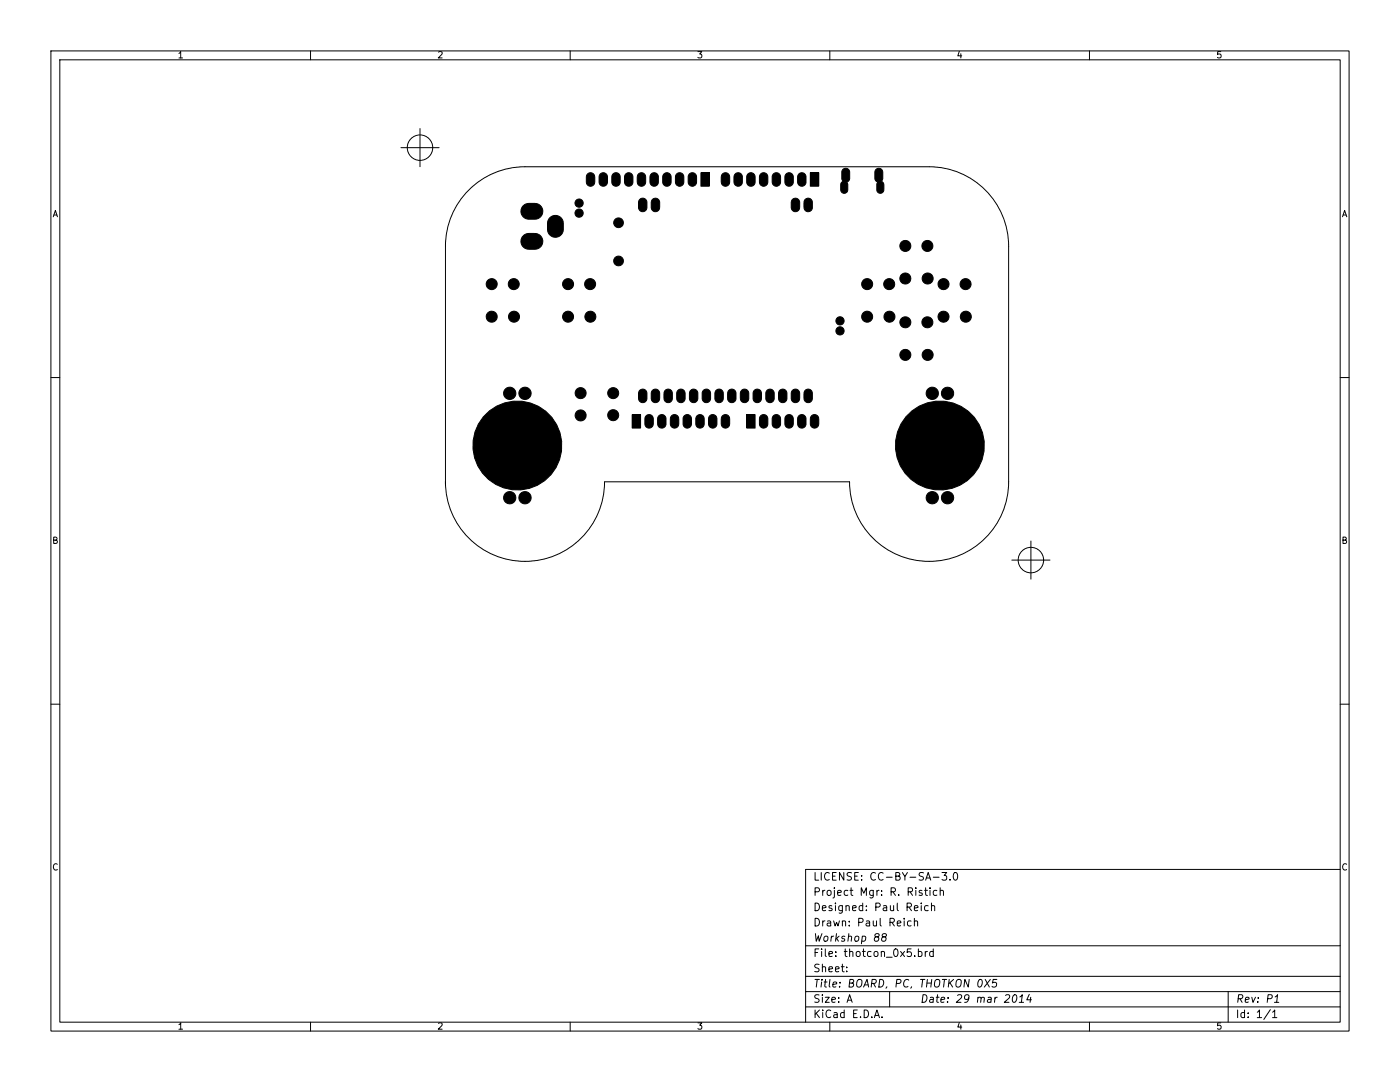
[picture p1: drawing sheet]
<svg xmlns="http://www.w3.org/2000/svg" width="279mm" height="216mm" viewBox="0 0 279 216" stroke-linecap="round" stroke-linejoin="round" font-family="sans-serif">
<g fill="none" stroke="#000" stroke-width=".2">
<path d="M10.2 10.2h259v195.5h-259zM11.9 11.9h255.6v192.1h-255.6zM35.7 10.7l.4-.4v1.3M35.7 11.6h.7M62 10.2v1.7M87.5 10.4l.5-.1 .2 .4-.7 .9h.7M113.8 10.2v1.7M139.3 10.3h.8l-.5 .5 .4 .1v.5l-.2 .2-.5-.2M165.6 10.2v1.7M191.5 10.2l-.3 .9h.7M191.8 10.7v.9M217.4 10.2v1.7"/>
<path d="M243.6 10.3h-.6v.6l.2-.1h.4l.1 .2-.1 .4-.1 .2-.5-.2M80 29.5h7.6M83.8 25.7v7.6M117.3 34.7a.84 .84 0 0 1 .9-.2 .84 .84 0 0 1 .5 .8v1a.84 .84 0 0 1-.8 .9 .84 .84 0 0 1-.9-.9v-1.2zM119.8 34.7a.84 .84 0 0 1 .9-.2 .84 .84 0 0 1 .5 .8v1a.84 .84 0 0 1-.8 .9 .84 .84 0 0 1-.8-.9v-1.2zM122.3 34.7a.84 .84 0 0 1 1-.2 .84 .84 0 0 1 .5 .8v1a.84 .84 0 0 1-.9 .9 .84 .84 0 0 1-.8-.9v-1.2zM124.9 34.7a.84 .84 0 0 1 .9-.2 .84 .84 0 0 1 .5 .8v1a.84 .84 0 0 1-.8 .9 .84 .84 0 0 1-.9-.9l.1-1.2zM127.4 34.7a.84 .84 0 0 1 .9-.2 .84 .84 0 0 1 .6 .8v1a.84 .84 0 0 1-.9 .9 .84 .84 0 0 1-.8-.9v-1.2zM127.7 39.8a.84 .84 0 0 1 .9-.2 .84 .84 0 0 1 .5 .8v1a.84 .84 0 0 1-.8 .8 .84 .84 0 0 1-.9-.8l.1-1.2zM130 34.7a.84 .84 0 0 1 .9-.2 .84 .84 0 0 1 .5 .8v1a.84 .84 0 0 1-.8 .9 .84 .84 0 0 1-.9-.9v-1.2zM130.2 39.8a.84 .84 0 0 1 .9-.2 .84 .84 0 0 1 .5 .8v1a.84 .84 0 0 1-.8 .8 .84 .84 0 0 1-.8-.8v-1.2zM132.5 34.7a.84 .84 0 0 1 .9-.2 .84 .84 0 0 1 .5 .8v1a.84 .84 0 0 1-.8 .9 .84 .84 0 0 1-.8-.9v-1.2z"/>
<path d="M135 34.7a.84 .84 0 0 1 1-.2 .84 .84 0 0 1 .5 .8v1a.84 .84 0 0 1-.9 .9 .84 .84 0 0 1-.8-.9v-1.2zM137.6 34.7a.84 .84 0 0 1 .9-.2 .84 .84 0 0 1 .5 .8v1a.84 .84 0 0 1-.8 .9 .84 .84 0 0 1-.9-.9l.1-1.2zM139.9 34.5h1.7v2.7h-1.7zM144.2 34.7a.84 .84 0 0 1 .9-.2 .84 .84 0 0 1 .5 .8v1a.84 .84 0 0 1-.8 .9 .84 .84 0 0 1-.9-.9l.1-1.2zM146.7 34.7a.84 .84 0 0 1 1-.2 .84 .84 0 0 1 .5 .8v1a.84 .84 0 0 1-.9 .9 .84 .84 0 0 1-.8-.9v-1.2zM149.3 34.7a.84 .84 0 0 1 .9-.2 .84 .84 0 0 1 .5 .8v1a.84 .84 0 0 1-.8 .9 .84 .84 0 0 1-.9-.9v-1.2zM151.8 34.7a.84 .84 0 0 1 .9-.2 .84 .84 0 0 1 .5 .8v1a.84 .84 0 0 1-.8 .9 .84 .84 0 0 1-.8-.9v-1.2zM154.4 34.7a.84 .84 0 0 1 .9-.2 .84 .84 0 0 1 .5 .8v1a.84 .84 0 0 1-.9 .9 .84 .84 0 0 1-.8-.9v-1.2zM156.9 34.7a.84 .84 0 0 1 .9-.2 .84 .84 0 0 1 .5 .8v1a.84 .84 0 0 1-.8 .9 .84 .84 0 0 1-.9-.9l.1-1.2zM158.2 39.8a.84 .84 0 0 1 .9-.2 .84 .84 0 0 1 .5 .8v1a.84 .84 0 0 1-.8 .8 .84 .84 0 0 1-.9-.8v-1.2zM159.4 34.7a.84 .84 0 0 1 1-.2 .84 .84 0 0 1 .5 .8v1a.84 .84 0 0 1-.9 .9 .84 .84 0 0 1-.8-.9v-1.2zM160.7 39.8a.84 .84 0 0 1 .9-.2 .84 .84 0 0 1 .5 .8v1a.84 .84 0 0 1-.8 .8 .84 .84 0 0 1-.8-.8v-1.2z"/>
<path d="M161.7 34.5h1.7v2.7h-1.7zM168.2 33.8a.79 .79 0 0 1 .9-.2 .79 .79 0 0 1 .5 .8v1.3l-.6 .7 .2 .3v1.2a.71 .71 0 0 1-.7 .7 .71 .71 0 0 1-.7-.7v-1.2l.4-.5-.2-.6v-1.4zM174.8 33.8a.79 .79 0 0 1 .9-.2 .79 .79 0 0 1 .5 .8v1.3l-.3 .5 .5 .5v1.2a.71 .71 0 0 1-.7 .7 .71 .71 0 0 1-.7-.7l.1-1.6a.79 .79 0 0 1-.5-.7v-1.4zM10.6 43.3l.4-1.3 .5 1.3M10.7 42.9h.7M104.4 41l.3-.1a2.93 2.93 0 0 1 2.1-.3 1.58 1.58 0 0 1 1.5 1.6 1.58 1.58 0 0 1-1.6 1.5h-1.2a1.58 1.58 0 0 1-1.4-.9 1.58 1.58 0 0 1 .3-1.8zM104.4 47l.3-.2a2.9 2.9 0 0 1 2-.2 1.58 1.58 0 0 1 1.6 1.6 1.58 1.58 0 0 1-1.6 1.5h-1.2a1.58 1.58 0 0 1-1.4-.9 1.58 1.58 0 0 1 .3-1.8zM109.7 43.4a1.58 1.58 0 0 1 1.8-.3 1.58 1.58 0 0 1 .9 1.5v1.2a1.58 1.58 0 0 1-1.6 1.6 1.58 1.58 0 0 1-1.5-1.6v-1.6zM267.9 43.3l.5-1.3 .4 1.3M268 42.9h.7M10.2 75.3h1.7M127.7 77.9a.84 .84 0 0 1 .9-.2 .84 .84 0 0 1 .5 .8v1a.84 .84 0 0 1-.8 .8 .84 .84 0 0 1-.9-.8l.1-1.2z"/>
<path d="M130.2 77.9a.84 .84 0 0 1 .9-.2 .84 .84 0 0 1 .5 .8v1a.84 .84 0 0 1-.8 .8 .84 .84 0 0 1-.8-.8v-1.2zM132.8 77.9a.84 .84 0 0 1 .9-.2 .84 .84 0 0 1 .5 .8v1a.84 .84 0 0 1-.8 .8 .84 .84 0 0 1-.9-.8v-1.2zM135.3 77.9a.84 .84 0 0 1 .9-.2 .84 .84 0 0 1 .5 .8v1a.84 .84 0 0 1-.8 .8 .84 .84 0 0 1-.8-.8v-1.2zM137.8 77.9a.84 .84 0 0 1 1-.2 .84 .84 0 0 1 .5 .8v1a.84 .84 0 0 1-.9 .8 .84 .84 0 0 1-.8-.8v-1.2zM140.4 77.9a.84 .84 0 0 1 .9-.2 .84 .84 0 0 1 .5 .8v1a.84 .84 0 0 1-.8 .8 .84 .84 0 0 1-.9-.8l.1-1.2zM142.9 77.9a.84 .84 0 0 1 .9-.2 .84 .84 0 0 1 .5 .8v1a.84 .84 0 0 1-.8 .8 .84 .84 0 0 1-.8-.8v-1.2zM145.5 77.9a.84 .84 0 0 1 .9-.2 .84 .84 0 0 1 .5 .8v1a.84 .84 0 0 1-.8 .8 .84 .84 0 0 1-.9-.8v-1.2zM148 77.9a.84 .84 0 0 1 .9-.2 .84 .84 0 0 1 .5 .8v1a.84 .84 0 0 1-.8 .8 .84 .84 0 0 1-.8-.8v-1.2zM150.5 77.9a.84 .84 0 0 1 1-.2 .84 .84 0 0 1 .5 .8v1a.84 .84 0 0 1-.9 .8 .84 .84 0 0 1-.8-.8v-1.2zM153.1 77.9a.84 .84 0 0 1 .9-.2 .84 .84 0 0 1 .5 .8v1a.84 .84 0 0 1-.8 .8 .84 .84 0 0 1-.9-.8l.1-1.2zM155.6 77.9a.84 .84 0 0 1 .9-.2 .84 .84 0 0 1 .5 .8v1a.84 .84 0 0 1-.8 .8 .84 .84 0 0 1-.8-.8v-1.2zM158.2 77.9a.84 .84 0 0 1 .9-.2 .84 .84 0 0 1 .5 .8v1a.84 .84 0 0 1-.8 .8 .84 .84 0 0 1-.9-.8v-1.2z"/>
<path d="M160.7 77.9a.84 .84 0 0 1 .9-.2 .84 .84 0 0 1 .5 .8v1a.84 .84 0 0 1-.8 .8 .84 .84 0 0 1-.8-.8v-1.2zM267.5 75.3h1.7M88.9 96.1a15.9 15.9 0 0 0 15.9 15.9 15.9 15.9 0 0 0 15.9-15.9h48.8a15.9 15.9 0 0 0 15.9 15.9 15.9 15.9 0 0 0 15.9-15.9v-47a15.9 15.9 0 0 0-15.9-15.8h-80.6a15.9 15.9 0 0 0-15.9 15.8v47.7M126.2 82.7h1.6v2.7h-1.6zM129 83a.84 .84 0 0 1 .9-.2 .84 .84 0 0 1 .5 .8v1a.84 .84 0 0 1-.9 .8 .84 .84 0 0 1-.8-.8v-1.2zM131.5 83a.84 .84 0 0 1 .9-.2 .84 .84 0 0 1 .5 .8v1a.84 .84 0 0 1-.8 .8 .84 .84 0 0 1-.9-.8l.1-1.2zM134 83a.84 .84 0 0 1 1-.2 .84 .84 0 0 1 .5 .8v1a.84 .84 0 0 1-.9 .8 .84 .84 0 0 1-.8-.8v-1.2zM136.6 83a.84 .84 0 0 1 .9-.2 .84 .84 0 0 1 .5 .8v1a.84 .84 0 0 1-.8 .8 .84 .84 0 0 1-.9-.8v-1.2zM139.1 83a.84 .84 0 0 1 .9-.2 .84 .84 0 0 1 .5 .8v1a.84 .84 0 0 1-.8 .8 .84 .84 0 0 1-.8-.8v-1.2zM141.7 83a.84 .84 0 0 1 .9-.2 .84 .84 0 0 1 .5 .8v1a.84 .84 0 0 1-.9 .8 .84 .84 0 0 1-.8-.8v-1.2zM144.2 83a.84 .84 0 0 1 .9-.2 .84 .84 0 0 1 .5 .8v1a.84 .84 0 0 1-.8 .8 .84 .84 0 0 1-.9-.8l.1-1.2zM149 82.7h1.7v2.7h-1.7z"/>
<path d="M151.8 83a.84 .84 0 0 1 .9-.2 .84 .84 0 0 1 .5 .8v1a.84 .84 0 0 1-.8 .8 .84 .84 0 0 1-.8-.8v-1.2zM154.4 83a.84 .84 0 0 1 .9-.2 .84 .84 0 0 1 .5 .8v1a.84 .84 0 0 1-.9 .8 .84 .84 0 0 1-.8-.8v-1.2zM156.9 83a.84 .84 0 0 1 .9-.2 .84 .84 0 0 1 .5 .8v1a.84 .84 0 0 1-.8 .8 .84 .84 0 0 1-.9-.8l.1-1.2zM159.4 83a.84 .84 0 0 1 1-.2 .84 .84 0 0 1 .5 .8v1a.84 .84 0 0 1-.9 .8 .84 .84 0 0 1-.8-.8v-1.2zM162 83a.84 .84 0 0 1 .9-.2 .84 .84 0 0 1 .5 .8v1a.84 .84 0 0 1-.8 .8 .84 .84 0 0 1-.9-.8v-1.2zM10.7 107.8l.6-.1v-.4l-.6-.1v1.2h.5l.2-.4-.3-.2M201.9 111.8h7.7M205.7 108v7.6M268 107.8l.6-.1v-.4l-.6-.1v1.2h.5l.2-.4-.3-.2M10.2 140.5h1.7M267.5 140.5h1.7M11.4 172.5a.6 .6 0 0 0-.8 .4 .6 .6 0 0 0 .6 .7l.2-.1"/>
<path d="M162.7 177.9h.7l.1-.2v-.4l-.3-.2h-.5v1.6M162.7 174.1v1.5h.7M163.9 174.1v1.5M164.2 177.7v1M164.6 177.7h-.3l-.1 .2M165.1 177.8l.3-.1 .4 .1 .1 .6-.2 .2-.3 .1-.3-.2zM165.5 174.2a.61 .61 0 0 0-.8 0 .61 .61 0 0 0-.1 .8 .57 .57 0 0 0 .3 .6 .57 .57 0 0 0 .6-.1M166.2 174.8h.5M166.5 177.7v1.3l-.3 .2M166.5 177.1v.2M166.9 174.1h-.7v1.5h.7M167.2 178.2l.7-.2-.1-.3h-.4l-.2 .2v.7h.6"/>
<path d="M168.4 174.1v1.5l-.9-1.5v1.5M169.2 177.7h-.4l-.3 .2 .1 .7h.6M169.6 177.7h.6M169.9 177.1v1.4l.3 .2M169.9 174.2l-.6-.1-.2 .3 .1 .4 .7 .2v.5l-.3 .1h-.5M170.6 174.8h.5M171.3 174.1h-.7v1.5h.7M171.9 178.7v-1.6l.5 1.1 .5-1.1v1.6M172 175.5v.1M172 174.7v.1M174.3 177.7v1.2l-.3 .3-.4-.1M174.3 177.7h-.5l-.2 .2 .1 .7h.6"/>
<path d="M174.7 174.2a.61 .61 0 0 0-.7 0 .61 .61 0 0 0-.2 .8 .57 .57 0 0 0 .3 .6 .57 .57 0 0 0 .6-.1M175 177.7v1M175.4 177.7h-.2l-.2 .2M175.9 178.5v.2M175.9 177.7v.2M176.2 174.2a.61 .61 0 0 0-.7 0 .61 .61 0 0 0-.2 .8 .57 .57 0 0 0 .3 .6 .57 .57 0 0 0 .6-.1M176.9 175h1.2M177.8 177.9h.8l.1-.2-.1-.4-.2-.2h-.6v1.6M178.2 177.9l.5 .8M178.8 174.8h.6l.2-.3-.2-.3-.6-.1v1.5h.6l.3-.3a.4 .4 0 0 0-.4-.5M179.4 178.5v.2M180.1 174.1l.5 .8 .5-.8"/>
<path d="M180.6 174.9v.7M181.2 177.9h.8l.1-.2-.1-.4-.2-.2h-.6v1.6M181.6 177.9l.5 .8M181.6 175h1.2M182.8 177.1v.2M182.8 177.7v1M184 177.7h-.4l-.2 .2 .1 .2 .5 .1v.4h-.6M184.3 174.2l-.6-.1-.3 .3 .2 .4 .6 .2v.5l-.2 .1h-.6M184.5 177.7h.6M184.7 177.1v1.4l.4 .2M184.7 175.6l.5-1.5 .5 1.5M184.9 175.2h.7"/>
<path d="M185.6 177.1v.2M185.6 177.7v1M186.3 175h1.1M187 177.7h-.5l-.2 .2 .1 .7h.6M187.6 177.8l.3-.1h.3l.1 1M187.6 177.1v1.6M188 174.1h.9l-.5 .6 .5 .1v.7l-.3 .1-.6-.1M189.6 175.5v.1M190.4 174.2l.2-.1a.81 .81 0 0 1 .5 .8 .81 .81 0 0 1-.5 .7l-.2-.1-.2-.5zM267.5 173.5h-106.7v30.5M268.7 172.5a.6 .6 0 0 0-.8 .4 .6 .6 0 0 0 .6 .7l.2-.1M160.8 188.7h106.7"/>
<path d="M160.8 194.8h106.7M160.8 197.9h106.7M162.7 195.4h.8M162.7 183.2a.77 .77 0 0 1 .8 .8 .77 .77 0 0 1-.8 .8zM162.7 180.2a.77 .77 0 0 1 .8 .8 .77 .77 0 0 1-.8 .7zM162.7 190.1h.5M162.7 186.3l.2 1.5 .4-1.1 .2 1.1 .5-1.5M163.1 195.4l-.2 1.6M163.4 189.3h-.7v1.6M163.5 198.6l-.6-.1-.3 .3 .1 .3 .7 .3v.5l-.2 .1-.6-.1M163.5 192.5l-.6-.1-.3 .3 .1 .3 .7 .3v.5l-.2 .1-.6-.1M164 189.3v.2"/>
<path d="M164 195.9l-.2 1.1M164 189.8v1.1M164 195.4v.2M164.1 198.5v.1M164.1 193l.2-.1 .4 .1 .1 .9M164.1 181.2l.7-.1v-.3l-.5-.1-.2 .2 .1 .7h.6M164.1 192.4v1.5M164.1 199v1M164.2 183.8v1M164.5 195.9h.6M164.5 186.9l.3-.1 .4 .1v.6l-.2 .2-.4 .1-.2-.1zM164.6 183.8h-.3l-.1 .2"/>
<path d="M164.7 199h.8l-.8 1h.8M164.7 189.3v1.3l.2 .3M164.8 195.4l-.2 1.3 .3 .3M165.1 183.8h.6l.1 1M165.4 190.4l.8-.2-.1-.3-.5-.1-.2 .3 .1 .7h.6M165.4 193.4l.8-.1-.1-.3-.5-.1-.2 .2 .1 .7h.6M165.6 195.4l-.1 1.3 .2 .3M165.8 184.1l-.5 .1-.2 .2 .2 .4 .5-.1M165.9 186.8l-.1 1M166 199.5l.7-.1v-.3l-.5-.1-.2 .2 .1 .7h.6M166 180.8l-.4-.1-.2 .2 .1 .2 .5 .2v.3h-.6M166.2 196.5l.8-.2-.1-.3h-.5l-.2 .7 .2 .3 .4-.1"/>
<path d="M166.4 186.8l-.5 .3M166.4 183.8l.3 1 .3-.8 .2 .8 .3-1M166.7 193.4l.8-.1-.1-.3-.4-.1-.3 .2 .1 .7h.6M166.7 180.2v.1M166.7 180.7v1M166.8 190.7v.2M166.8 189.9v.2M166.9 186.3l-.1 1.5M167 187.2l.3 .6M167.4 199.9v.1M167.4 199.1v.1M167.5 186.8l-.7 .6"/>
<path d="M167.6 196.8l-.1 .2M167.7 196l-.1 .2M167.9 192.9h.6M168.1 192.4v1.3l.4 .2M168.1 183.9l.2-.1h.4l.1 1M168.1 180.7v1.2l-.3 .3h-.3M168.1 180.8l-.4-.1-.3 .3 .1 .6h.6M168.1 183.8v1M168.5 189.8h.6M168.6 186.9a.37 .37 0 0 0-.6 .2l.6 .4-.3 .3-.4-.1M168.7 189.3v1.3l.4 .3M168.8 180.8l.3-.1 .3 .1 .1 .9"/>
<path d="M168.8 180.7v1M169 193.8v.1M169 193v.1M169.2 199.6h.7M169.3 186.9l.3-.1 .3 .1v.9M169.4 186.3l-.2 1.5M169.5 184.6v.2M169.5 183.8v.2M169.5 196.2l.7-.1 .2-.2-.1-.3-.2-.2h-.5l-.2 1.6h.6l.3-.2 .1-.3-.4-.3M169.6 190l.2-.2 .3 .1 .1 1M169.6 189.3v1.6M170.1 181.2l.8-.1-.1-.3-.4-.1-.3 .2 .1 .7h.6"/>
<path d="M170.7 186.9l.2-.1 .5 .1v.6l-.2 .2-.4 .1-.2-.1zM170.9 190l.3-.2 .4 .2 .1 .6-.2 .2-.3 .1-.3-.2zM171.1 195.7a.53 .53 0 0 1 .9 0 1.12 1.12 0 0 1-.5 1.3l-.4-.1a1.14 1.14 0 0 1 0-1.2zM171.4 184h.7l.1-.2v-.4l-.2-.2h-.6v1.6M172.1 186.9l.4-.1 .3 .3-.2 .6h-.6M172.1 189.8h.6M172.1 186.8l-.2 1.5M172.2 180.8l-.5-.1-.2 .3 .1 .6h.6M172.2 180.2v1.5M172.3 189.3v1.3l.4 .3M172.3 197l.7-1.6 .4 1.6M172.5 196.5h.8"/>
<path d="M172.9 183.8h.6l.1 1M172.9 181.6v.1M172.9 180.8v.1M173.6 184.1l-.6 .1-.2 .2 .2 .4 .6-.1M173.8 189.9l-.4-.1-.3 .3 .2 .7h.5M174 196.2h.7l.2-.3-.1-.3-.2-.2h-.5l-.2 1.6M174.3 183.8l.1 .9 .3 .1 .2-.2M174.3 196.2l.4 .8M174.5 190l.2-.2 .5 .2v.6l-.1 .2-.4 .1-.2-.2zM174.8 181l.7-.1 .2-.2-.1-.4-.2-.1h-.6v1.5M174.8 186.9l-.2-.2 .1-.3 .2-.1 .5 .1 .1 .2-.1 .2-.7 .2-.2 .2 .1 .5a.5 .5 0 0 0 .7 0 .5 .5 0 0 0 0-.7l-.2-.1M174.9 183.8v1"/>
<path d="M175.6 195.4a.76 .76 0 0 1 .8 .6 .76 .76 0 0 1-.4 .9l-.6 .1zM175.7 183.2v1.3l.2 .3M175.9 190l.2-.2 .4 .1v1M175.9 189.8v1.1M176.3 186.9l-.3-.2 .1-.3 .3-.1 .4 .1 .1 .2-.1 .2-.7 .2-.1 .2v.5a.5 .5 0 0 0 .7 0 .5 .5 0 0 0 0-.7l-.1-.1M176.3 180.8h.6l.1 .9M176.9 191h1.2M177 181.1h-.5l-.3 .3 .3 .3 .5-.1M177 196.9l-.2 .3M177.5 197.9v3M177.6 184h.7l.2-.2-.1-.4-.2-.2h-.6v1.6M177.7 180.7l.1 .9 .3 .1 .2-.1"/>
<path d="M178 184l.5 .8M178.3 180.7v1M178.5 189.5l.2-.2a.81 .81 0 0 1 .5 .8 .81 .81 0 0 1-.5 .8l-.2-.2-.2-.4zM178.9 196.2h.7l.2-.3v-.3l-.2-.2h-.6l-.2 1.6M179.1 184.3l.7-.2-.1-.3h-.4l-.2 .2v.7h.6M179.1 180.2v1.3l.2 .2M179.7 189.8l.8 1.1M180.4 183.2v.2M180.4 183.8v1M180.5 189.8l-.8 1.1M181 181l.8-.1 .1-.2-.1-.4-.2-.1h-.6v1.5M181.4 195.6a.73 .73 0 0 0-1 .4 .73 .73 0 0 0 .5 1l.3-.2"/>
<path d="M181.4 181l.5 .7M181.8 189.3h-.7l-.1 .8 .2-.2 .6 .1 .1 .2-.1 .5-.2 .2-.6-.2M181.8 183.8h-.4l-.3 .2 .1 .7h.6M181.9 196.9l-.2 .3M182.5 183.9l.2-.1h.4v1M182.5 181.2l.7-.1-.1-.3-.4-.1-.2 .2 .1 .7h.5M182.5 183.2v1.6M182.6 190.7v.2M183.3 189.9l.4-.1 .3 .3-.1 .7h-.6M183.3 189.3v1.6M183.7 195.4h.9M183.9 180.2v.1"/>
<path d="M183.9 180.7v1M184.1 195.4l-.1 1.6M184.2 198.5a.76 .76 0 0 1 .8 .5 .76 .76 0 0 1-.4 .9l-.6 .1zM184.7 189.8v1.1M185 196.2h.9M185.1 195.4l-.2 1.6M185.1 189.8l-.3 .1-.1 .2M185.2 180.8l-.4-.1-.3 .3 .2 .6h.5M185.7 199.1h.5v.9M185.9 180.8l.2-.1 .4 .1v.9M185.9 180.2v1.5M186 195.4l-.2 1.6"/>
<path d="M186.3 189.9l-.5-.1-.3 .3 .2 .7h.6M186.3 189.3v1.6M186.3 199.4l-.7 .1-.1 .3 .2 .2 .5-.1M186.7 195.7a.53 .53 0 0 1 .8 0 1.12 1.12 0 0 1-.4 1.3l-.5-.1a1.14 1.14 0 0 1 .1-1.2zM186.8 199h.6M187.1 198.5l-.1 1.3 .3 .2M187.8 199.5l.7-.1v-.3l-.4-.1-.3 .2v.7h.6M188.1 195.4h.8M188.5 195.4l-.2 1.6M189.1 199.9v.1M189.2 199.1v.1M189.4 195.4l-.2 1.6"/>
<path d="M189.6 196.1l.5 .9M190.3 195.4l-1 .9M190.9 195.7a.53 .53 0 0 1 .9 0 1.12 1.12 0 0 1-.4 1.3l-.5-.1a1.14 1.14 0 0 1 0-1.2zM191.1 198.6l.6-.1 .2 .1v.3l-1.1 1.1h1M193.3 199.1l-.3 .3h-.3l-.2-.3 .2-.5 .4-.1 .2 .1a1.12 1.12 0 0 1-.5 1.4h-.3M193.4 195.4l-.2 1.6-.6-1.6-.2 1.6M195.2 199.1l.2-.1 .4 .1-.1 .9M195.2 199l-.1 1M195.4 195.6l.4-.2a.91 .91 0 0 1-.4 1.6l-.2-.2-.1-.4zM195.8 199.2a.38 .38 0 0 1 .6-.1v.9M196.6 195.4l.8 1.6M197.2 199.1h.6l-.1 .9"/>
<path d="M197.6 195.4l-1.2 1.6M197.8 199.4h-.5l-.2 .2 .1 .4 .5-.1M198.6 199l-.1 1M198.9 195.4h-.7l-.1 .8 .2-.2 .5 .1 .1 .2-.1 .5-.3 .2-.5-.2M199 199l-.4 .3M200.7 198.6l.6-.1 .2 .1v.3l-1.1 1.1h1M202.3 198.6l.3-.1a.9 .9 0 0 1-.3 1.5l-.2-.1-.1-.5zM203.5 198.9l.5-.4-.2 1.5M205.4 198.4l-.5 1.1h1M205.7 199l-.1 1M245.1 197.9v6.1M247.1 199.3l.7-.1 .2-.2v-.4l-.2-.1h-.6l-.2 1.5"/>
<path d="M247.5 199.3l.4 .7M248.5 199.5l.8-.1-.1-.3h-.5l-.2 .7 .2 .2 .4-.1M249.8 199l.3 1 .5-1M251 199.9v.1M251.1 199.1v.1M253 199.3l.7-.1 .2-.2v-.4l-.2-.1h-.6l-.2 1.5M254.5 198.9l.5-.4-.2 1.5M35.7 204.5l.4-.4v1.3M35.7 205.4h.7M62 204v1.7M87.5 204.2l.5-.1 .2 .4-.7 .9h.7M113.8 204v1.7"/>
<path d="M139.3 204.1h.8l-.5 .5 .4 .1v.5l-.2 .2-.5-.2M160.8 200.9h106.7M162.7 201.5v1.6M162.9 202.2l.6 .9M163.5 201.5l-.8 .9M164.2 201.5v.2M164.2 202v1.1M165.6 204v1.7M165.8 201.7a.61 .61 0 0 0-.8 0 .61 .61 0 0 0-.2 .7 .57 .57 0 0 0 .3 .6 .57 .57 0 0 0 .7-.1M166.4 202.1h.6l.1 1M167.1 202.4l-.5 .1-.2 .2 .2 .4 .5-.1M168.5 202.1l-.5-.1-.3 .3 .2 .7h.6"/>
<path d="M168.5 201.5v1.6M169.1 200l.5-1.5 .5 1.5M170.4 202.3h.5M171.1 201.5h-.7v1.6h.7M171.7 202.9v.2M172.5 201.5a.77 .77 0 0 1 .8 .8 .77 .77 0 0 1-.8 .8zM174 202.9v.2M174.5 203.1l.5-1.6 .5 1.6M174.6 202.6h.8M176 202.9v.2M191.5 204l-.3 .9h.7M191.8 204.5v.9"/>
<path d="M203.4 200h.9M217.4 204v1.7M243.6 204.1h-.6v.6l.2-.1h.4l.1 .2-.1 .4-.1 .2-.5-.2M247 201.5v1.6M248.4 202.1l-.5-.1-.2 .3 .1 .7h.6M248.4 201.5v1.6M249.1 202.9v.2M249.1 202.1v.2M250.9 202l.5-.5v1.6M250.9 203.1h.9M253.5 201.5l-1.3 1.9M254 202l.4-.5v1.6"/>
<path d="M254 203.1h.8M254.3 200h.9"/>
<circle cx="83.8" cy="29.5" r="2.54"/>
<circle cx="98.1" cy="56.7" r="1.1"/>
<circle cx="102.5" cy="56.7" r="1.1"/>
<circle cx="113.4" cy="56.7" r="1.1"/>
<circle cx="115.6" cy="42.5" r=".82"/>
<circle cx="115.6" cy="40.5" r=".82"/>
<circle cx="117.8" cy="56.7" r="1.1"/>
<circle cx="123.4" cy="52.1" r=".97"/>
<circle cx="123.4" cy="44.4" r=".97"/>
<circle cx="173.1" cy="56.7" r="1.1"/>
<circle cx="177.5" cy="56.7" r="1.1"/>
<circle cx="180.7" cy="49.1" r="1.1"/>
<circle cx="180.7" cy="55.6" r="1.1"/>
<circle cx="185.1" cy="49.1" r="1.1"/>
<circle cx="185.1" cy="55.6" r="1.1"/>
<circle cx="188.3" cy="56.7" r="1.1"/>
<circle cx="192.7" cy="56.7" r="1.1"/>
<circle cx="98.1" cy="63.2" r="1.1"/>
<circle cx="101.7" cy="78.5" r="1.23"/>
<circle cx="102.6" cy="63.2" r="1.1"/>
<circle cx="104.8" cy="78.5" r="1.23"/>
<circle cx="113.4" cy="63.2" r="1.1"/>
<circle cx="115.9" cy="78.4" r="1.1"/>
<circle cx="117.8" cy="63.2" r="1.1"/>
<circle cx="122.4" cy="78.4" r="1.1"/>
<circle cx="167.6" cy="66" r=".82"/>
<circle cx="167.6" cy="64" r=".82"/>
<circle cx="173.1" cy="63.2" r="1.1"/>
<circle cx="177.5" cy="63.2" r="1.1"/>
<circle cx="180.7" cy="64.3" r="1.1"/>
<circle cx="180.7" cy="70.8" r="1.1"/>
<circle cx="185.1" cy="64.3" r="1.1"/>
<circle cx="185.1" cy="70.8" r="1.1"/>
<circle cx="186.1" cy="78.5" r="1.23"/>
<circle cx="188.3" cy="63.2" r="1.1"/>
<circle cx="189.1" cy="78.5" r="1.23"/>
<circle cx="192.8" cy="63.2" r="1.1"/>
<circle cx="101.7" cy="99.3" r="1.23"/>
<circle cx="103.3" cy="88.9" r="8.9"/>
<circle cx="104.8" cy="99.3" r="1.23"/>
<circle cx="115.9" cy="82.9" r="1.1"/>
<circle cx="122.4" cy="82.8" r="1.1"/>
<circle cx="186.1" cy="99.3" r="1.23"/>
<circle cx="187.6" cy="88.9" r="8.9"/>
<circle cx="189.1" cy="99.3" r="1.23"/>
<circle cx="205.7" cy="111.8" r="2.54"/>
</g>
<g fill="#000">
<path d="M117.3 34.7a.84 .84 0 0 1 .9-.2 .84 .84 0 0 1 .5 .8v1a.84 .84 0 0 1-.8 .9 .84 .84 0 0 1-.9-.9v-1.2zM119.8 34.7a.84 .84 0 0 1 .9-.2 .84 .84 0 0 1 .5 .8v1a.84 .84 0 0 1-.8 .9 .84 .84 0 0 1-.8-.9v-1.2zM122.3 34.7a.84 .84 0 0 1 1-.2 .84 .84 0 0 1 .5 .8v1a.84 .84 0 0 1-.9 .9 .84 .84 0 0 1-.8-.9v-1.2zM124.9 34.7a.84 .84 0 0 1 .9-.2 .84 .84 0 0 1 .5 .8v1a.84 .84 0 0 1-.8 .9 .84 .84 0 0 1-.9-.9l.1-1.2zM127.4 34.7a.84 .84 0 0 1 .9-.2 .84 .84 0 0 1 .6 .8v1a.84 .84 0 0 1-.9 .9 .84 .84 0 0 1-.8-.9v-1.2zM130 34.7a.84 .84 0 0 1 .9-.2 .84 .84 0 0 1 .5 .8v1a.84 .84 0 0 1-.8 .9 .84 .84 0 0 1-.9-.9v-1.2zM132.5 34.7a.84 .84 0 0 1 .9-.2 .84 .84 0 0 1 .5 .8v1a.84 .84 0 0 1-.8 .9 .84 .84 0 0 1-.8-.9v-1.2zM135 34.7a.84 .84 0 0 1 1-.2 .84 .84 0 0 1 .5 .8v1a.84 .84 0 0 1-.9 .9 .84 .84 0 0 1-.8-.9v-1.2zM137.6 34.7a.84 .84 0 0 1 .9-.2 .84 .84 0 0 1 .5 .8v1a.84 .84 0 0 1-.8 .9 .84 .84 0 0 1-.9-.9l.1-1.2zM139.9 34.5h1.7v2.7h-1.7zM144.2 34.7a.84 .84 0 0 1 .9-.2 .84 .84 0 0 1 .5 .8v1a.84 .84 0 0 1-.8 .9 .84 .84 0 0 1-.9-.9l.1-1.2zM146.7 34.7a.84 .84 0 0 1 1-.2 .84 .84 0 0 1 .5 .8v1a.84 .84 0 0 1-.9 .9 .84 .84 0 0 1-.8-.9v-1.2z"/>
<path d="M149.3 34.7a.84 .84 0 0 1 .9-.2 .84 .84 0 0 1 .5 .8v1a.84 .84 0 0 1-.8 .9 .84 .84 0 0 1-.9-.9v-1.2zM151.8 34.7a.84 .84 0 0 1 .9-.2 .84 .84 0 0 1 .5 .8v1a.84 .84 0 0 1-.8 .9 .84 .84 0 0 1-.8-.9v-1.2zM154.4 34.7a.84 .84 0 0 1 .9-.2 .84 .84 0 0 1 .5 .8v1a.84 .84 0 0 1-.9 .9 .84 .84 0 0 1-.8-.9v-1.2zM156.9 34.7a.84 .84 0 0 1 .9-.2 .84 .84 0 0 1 .5 .8v1a.84 .84 0 0 1-.8 .9 .84 .84 0 0 1-.9-.9l.1-1.2zM159.4 34.7a.84 .84 0 0 1 1-.2 .84 .84 0 0 1 .5 .8v1a.84 .84 0 0 1-.9 .9 .84 .84 0 0 1-.8-.9v-1.2zM161.7 34.5h1.7v2.7h-1.7zM168.2 33.8a.79 .79 0 0 1 .9-.2 .79 .79 0 0 1 .5 .8v1.3l-.6 .7 .2 .3v1.2a.71 .71 0 0 1-.7 .7 .71 .71 0 0 1-.7-.7v-1.2l.4-.5-.2-.6v-1.4zM174.8 33.8a.79 .79 0 0 1 .9-.2 .79 .79 0 0 1 .5 .8v1.3l-.3 .5 .5 .5v1.2a.71 .71 0 0 1-.7 .7 .71 .71 0 0 1-.7-.7l.1-1.6a.79 .79 0 0 1-.5-.7v-1.4zM104.4 41l.3-.1a2.93 2.93 0 0 1 2.1-.3 1.58 1.58 0 0 1 1.5 1.6 1.58 1.58 0 0 1-1.6 1.5h-1.2a1.58 1.58 0 0 1-1.4-.9 1.58 1.58 0 0 1 .3-1.8zM104.4 47l.3-.2a2.9 2.9 0 0 1 2-.2 1.58 1.58 0 0 1 1.6 1.6 1.58 1.58 0 0 1-1.6 1.5h-1.2a1.58 1.58 0 0 1-1.4-.9 1.58 1.58 0 0 1 .3-1.8zM109.7 43.4a1.58 1.58 0 0 1 1.8-.3 1.58 1.58 0 0 1 .9 1.5v1.2a1.58 1.58 0 0 1-1.6 1.6 1.58 1.58 0 0 1-1.5-1.6v-1.6zM127.7 39.8a.84 .84 0 0 1 .9-.2 .84 .84 0 0 1 .5 .8v1a.84 .84 0 0 1-.8 .8 .84 .84 0 0 1-.9-.8l.1-1.2z"/>
<path d="M130.2 39.8a.84 .84 0 0 1 .9-.2 .84 .84 0 0 1 .5 .8v1a.84 .84 0 0 1-.8 .8 .84 .84 0 0 1-.8-.8v-1.2zM158.2 39.8a.84 .84 0 0 1 .9-.2 .84 .84 0 0 1 .5 .8v1a.84 .84 0 0 1-.8 .8 .84 .84 0 0 1-.9-.8v-1.2zM160.7 39.8a.84 .84 0 0 1 .9-.2 .84 .84 0 0 1 .5 .8v1a.84 .84 0 0 1-.8 .8 .84 .84 0 0 1-.8-.8v-1.2zM127.7 77.9a.84 .84 0 0 1 .9-.2 .84 .84 0 0 1 .5 .8v1a.84 .84 0 0 1-.8 .8 .84 .84 0 0 1-.9-.8l.1-1.2zM130.2 77.9a.84 .84 0 0 1 .9-.2 .84 .84 0 0 1 .5 .8v1a.84 .84 0 0 1-.8 .8 .84 .84 0 0 1-.8-.8v-1.2zM132.8 77.9a.84 .84 0 0 1 .9-.2 .84 .84 0 0 1 .5 .8v1a.84 .84 0 0 1-.8 .8 .84 .84 0 0 1-.9-.8v-1.2zM135.3 77.9a.84 .84 0 0 1 .9-.2 .84 .84 0 0 1 .5 .8v1a.84 .84 0 0 1-.8 .8 .84 .84 0 0 1-.8-.8v-1.2zM137.8 77.9a.84 .84 0 0 1 1-.2 .84 .84 0 0 1 .5 .8v1a.84 .84 0 0 1-.9 .8 .84 .84 0 0 1-.8-.8v-1.2zM140.4 77.9a.84 .84 0 0 1 .9-.2 .84 .84 0 0 1 .5 .8v1a.84 .84 0 0 1-.8 .8 .84 .84 0 0 1-.9-.8l.1-1.2zM142.9 77.9a.84 .84 0 0 1 .9-.2 .84 .84 0 0 1 .5 .8v1a.84 .84 0 0 1-.8 .8 .84 .84 0 0 1-.8-.8v-1.2zM145.5 77.9a.84 .84 0 0 1 .9-.2 .84 .84 0 0 1 .5 .8v1a.84 .84 0 0 1-.8 .8 .84 .84 0 0 1-.9-.8v-1.2zM148 77.9a.84 .84 0 0 1 .9-.2 .84 .84 0 0 1 .5 .8v1a.84 .84 0 0 1-.8 .8 .84 .84 0 0 1-.8-.8v-1.2z"/>
<path d="M150.5 77.9a.84 .84 0 0 1 1-.2 .84 .84 0 0 1 .5 .8v1a.84 .84 0 0 1-.9 .8 .84 .84 0 0 1-.8-.8v-1.2zM153.1 77.9a.84 .84 0 0 1 .9-.2 .84 .84 0 0 1 .5 .8v1a.84 .84 0 0 1-.8 .8 .84 .84 0 0 1-.9-.8l.1-1.2zM155.6 77.9a.84 .84 0 0 1 .9-.2 .84 .84 0 0 1 .5 .8v1a.84 .84 0 0 1-.8 .8 .84 .84 0 0 1-.8-.8v-1.2zM158.2 77.9a.84 .84 0 0 1 .9-.2 .84 .84 0 0 1 .5 .8v1a.84 .84 0 0 1-.8 .8 .84 .84 0 0 1-.9-.8v-1.2zM160.7 77.9a.84 .84 0 0 1 .9-.2 .84 .84 0 0 1 .5 .8v1a.84 .84 0 0 1-.8 .8 .84 .84 0 0 1-.8-.8v-1.2zM126.2 82.7h1.6v2.7h-1.6zM129 83a.84 .84 0 0 1 .9-.2 .84 .84 0 0 1 .5 .8v1a.84 .84 0 0 1-.9 .8 .84 .84 0 0 1-.8-.8v-1.2zM131.5 83a.84 .84 0 0 1 .9-.2 .84 .84 0 0 1 .5 .8v1a.84 .84 0 0 1-.8 .8 .84 .84 0 0 1-.9-.8l.1-1.2zM134 83a.84 .84 0 0 1 1-.2 .84 .84 0 0 1 .5 .8v1a.84 .84 0 0 1-.9 .8 .84 .84 0 0 1-.8-.8v-1.2zM136.6 83a.84 .84 0 0 1 .9-.2 .84 .84 0 0 1 .5 .8v1a.84 .84 0 0 1-.8 .8 .84 .84 0 0 1-.9-.8v-1.2zM139.1 83a.84 .84 0 0 1 .9-.2 .84 .84 0 0 1 .5 .8v1a.84 .84 0 0 1-.8 .8 .84 .84 0 0 1-.8-.8v-1.2zM141.7 83a.84 .84 0 0 1 .9-.2 .84 .84 0 0 1 .5 .8v1a.84 .84 0 0 1-.9 .8 .84 .84 0 0 1-.8-.8v-1.2z"/>
<path d="M144.2 83a.84 .84 0 0 1 .9-.2 .84 .84 0 0 1 .5 .8v1a.84 .84 0 0 1-.8 .8 .84 .84 0 0 1-.9-.8l.1-1.2zM149 82.7h1.7v2.7h-1.7zM151.8 83a.84 .84 0 0 1 .9-.2 .84 .84 0 0 1 .5 .8v1a.84 .84 0 0 1-.8 .8 .84 .84 0 0 1-.8-.8v-1.2zM154.4 83a.84 .84 0 0 1 .9-.2 .84 .84 0 0 1 .5 .8v1a.84 .84 0 0 1-.9 .8 .84 .84 0 0 1-.8-.8v-1.2zM156.9 83a.84 .84 0 0 1 .9-.2 .84 .84 0 0 1 .5 .8v1a.84 .84 0 0 1-.8 .8 .84 .84 0 0 1-.9-.8l.1-1.2zM159.4 83a.84 .84 0 0 1 1-.2 .84 .84 0 0 1 .5 .8v1a.84 .84 0 0 1-.9 .8 .84 .84 0 0 1-.8-.8v-1.2zM162 83a.84 .84 0 0 1 .9-.2 .84 .84 0 0 1 .5 .8v1a.84 .84 0 0 1-.8 .8 .84 .84 0 0 1-.9-.8v-1.2z"/>
<circle cx="98.1" cy="56.7" r="1.1"/>
<circle cx="102.5" cy="56.7" r="1.1"/>
<circle cx="113.4" cy="56.7" r="1.1"/>
<circle cx="115.6" cy="42.5" r=".82"/>
<circle cx="115.6" cy="40.5" r=".82"/>
<circle cx="117.8" cy="56.7" r="1.1"/>
<circle cx="123.4" cy="52.1" r=".97"/>
<circle cx="123.4" cy="44.4" r=".97"/>
<circle cx="173.1" cy="56.7" r="1.1"/>
<circle cx="177.5" cy="56.7" r="1.1"/>
<circle cx="180.7" cy="49.1" r="1.1"/>
<circle cx="180.7" cy="55.6" r="1.1"/>
<circle cx="185.1" cy="49.1" r="1.1"/>
<circle cx="185.1" cy="55.6" r="1.1"/>
<circle cx="188.3" cy="56.7" r="1.1"/>
<circle cx="192.7" cy="56.7" r="1.1"/>
<circle cx="98.1" cy="63.2" r="1.1"/>
<circle cx="101.7" cy="78.5" r="1.23"/>
<circle cx="102.6" cy="63.2" r="1.1"/>
<circle cx="104.8" cy="78.5" r="1.23"/>
<circle cx="113.4" cy="63.2" r="1.1"/>
<circle cx="115.9" cy="78.4" r="1.1"/>
<circle cx="117.8" cy="63.2" r="1.1"/>
<circle cx="122.4" cy="78.4" r="1.1"/>
<circle cx="167.6" cy="66" r=".82"/>
<circle cx="167.6" cy="64" r=".82"/>
<circle cx="173.1" cy="63.2" r="1.1"/>
<circle cx="177.5" cy="63.2" r="1.1"/>
<circle cx="180.7" cy="64.3" r="1.1"/>
<circle cx="180.7" cy="70.8" r="1.1"/>
<circle cx="185.1" cy="64.3" r="1.1"/>
<circle cx="185.1" cy="70.8" r="1.1"/>
<circle cx="186.1" cy="78.5" r="1.23"/>
<circle cx="188.3" cy="63.2" r="1.1"/>
<circle cx="189.1" cy="78.5" r="1.23"/>
<circle cx="192.8" cy="63.2" r="1.1"/>
<circle cx="101.7" cy="99.3" r="1.23"/>
<circle cx="103.3" cy="88.9" r="8.9"/>
<circle cx="104.8" cy="99.3" r="1.23"/>
<circle cx="115.9" cy="82.9" r="1.1"/>
<circle cx="122.4" cy="82.8" r="1.1"/>
<circle cx="186.1" cy="99.3" r="1.23"/>
<circle cx="187.6" cy="88.9" r="8.9"/>
<circle cx="189.1" cy="99.3" r="1.23"/>
</g>
</svg>
